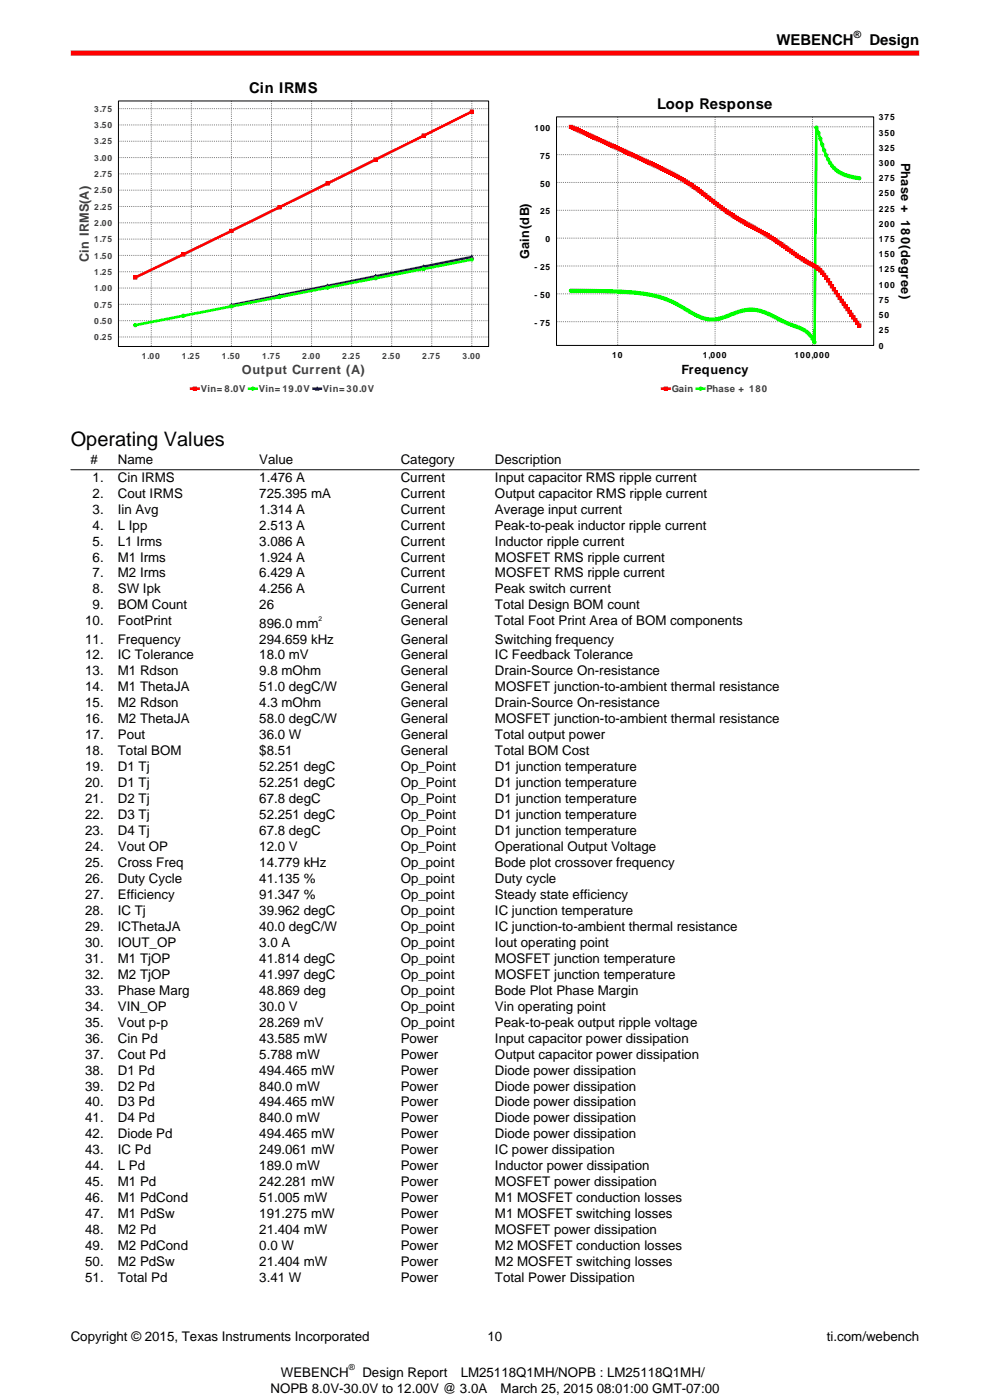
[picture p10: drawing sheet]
<svg xmlns="http://www.w3.org/2000/svg" width="210mm" height="297mm" viewBox="0 0 210 297" stroke-linecap="round" stroke-linejoin="round" font-family="sans-serif">
<defs><g id="words">
<text font-size="4.2" x="15" y="94.7">Operating Values</text>
<g font-size="3.2">
<text x="164.7" y="9.6">WEBENCH</text>
<text x="184.4" y="9.6">Design</text>
</g>
<g font-size="3.1">
<text x="52.9" y="19.7">Cin IRMS</text>
<text x="139.4" y="23.1">Loop Response</text>
</g>
<g font-size="2.8">
<text x="19.2" y="98.5">#</text>
<text x="25" y="98.5">Name</text>
<text x="55" y="98.5">Value</text>
<text x="85" y="98.5">Category</text>
<text x="105" y="98.5">Description</text>
<text x="19.6" y="102.2">1.</text>
<text x="19.6" y="105.6">2.</text>
<text x="25" y="102.2">Cin IRMS</text>
<text x="25" y="105.6">Cout IRMS</text>
<text x="55" y="102.2">1.476 A</text>
<text x="55" y="105.6">725.395 mA</text>
<text x="85" y="102.2">Current</text>
<text x="85" y="105.6">Current</text>
<text x="105" y="102.2">Input capacitor RMS ripple current</text>
<text x="105" y="105.6">Output capacitor RMS ripple current</text>
<text x="19.6" y="109">3.</text>
<text x="19.6" y="112.3">4.</text>
<text x="25" y="109">Iin Avg</text>
<text x="25" y="112.3">L Ipp</text>
<text x="55" y="109">1.314 A</text>
<text x="55" y="112.3">2.513 A</text>
<text x="85" y="109">Current</text>
<text x="85" y="112.3">Current</text>
<text x="105" y="109">Average input current</text>
<text x="105" y="112.3">Peak-to-peak inductor ripple current</text>
<text x="19.6" y="115.7">5.</text>
<text x="19.6" y="119.1">6.</text>
<text x="25" y="115.7">L1 Irms</text>
<text x="25" y="119.1">M1 Irms</text>
<text x="55" y="115.7">3.086 A</text>
<text x="55" y="119.1">1.924 A</text>
<text x="85" y="115.7">Current</text>
<text x="85" y="119.1">Current</text>
<text x="105" y="115.7">Inductor ripple current</text>
<text x="105" y="119.1">MOSFET RMS ripple current</text>
<text x="19.6" y="122.5">7.</text>
<text x="19.6" y="125.9">8.</text>
<text x="25" y="122.5">M2 Irms</text>
<text x="25" y="125.9">SW Ipk</text>
<text x="55" y="122.5">6.429 A</text>
<text x="55" y="125.9">4.256 A</text>
<text x="85" y="122.5">Current</text>
<text x="85" y="125.9">Current</text>
<text x="105" y="122.5">MOSFET RMS ripple current</text>
<text x="105" y="125.9">Peak switch current</text>
<text x="19.6" y="129.3">9.</text>
<text x="25" y="129.3">BOM Count</text>
<text x="55" y="129.3">26</text>
<text x="85" y="129.3">General</text>
<text x="105" y="129.3">Total Design BOM count</text>
<text x="18.1" y="132.7">10.</text>
<text x="18.1" y="136.5">11.</text>
<text x="25" y="132.7">FootPrint</text>
<text x="25" y="136.5">Frequency</text>
<text x="55" y="133.1">896.0 mm</text>
<text x="55" y="136.5">294.659 kHz</text>
<text x="85" y="132.7">General</text>
<text x="85" y="136.5">General</text>
<text x="105" y="132.7">Total Foot Print Area of BOM components</text>
<text x="105" y="136.5">Switching frequency</text>
<text x="18.1" y="139.9">12.</text>
<text x="18.1" y="143.3">13.</text>
<text x="25" y="139.9">IC Tolerance</text>
<text x="25" y="143.3">M1 Rdson</text>
<text x="55" y="139.9">18.0 mV</text>
<text x="55" y="143.3">9.8 mOhm</text>
<text x="85" y="139.9">General</text>
<text x="85" y="143.3">General</text>
<text x="105" y="139.9">IC Feedback Tolerance</text>
<text x="105" y="143.3">Drain-Source On-resistance</text>
<text x="18.1" y="146.7">14.</text>
<text x="25" y="146.7">M1 ThetaJA</text>
<text x="55" y="146.7">51.0 degC/W</text>
<text x="85" y="146.7">General</text>
<text x="105" y="146.7">MOSFET junction-to-ambient thermal resistance</text>
<text x="18.1" y="150.1">15.</text>
<text x="18.1" y="153.5">16.</text>
<text x="25" y="150.1">M2 Rdson</text>
<text x="25" y="153.5">M2 ThetaJA</text>
<text x="55" y="150.1">4.3 mOhm</text>
<text x="55" y="153.5">58.0 degC/W</text>
<text x="85" y="150.1">General</text>
<text x="85" y="153.5">General</text>
<text x="105" y="150.1">Drain-Source On-resistance</text>
<text x="105" y="153.5">MOSFET junction-to-ambient thermal resistance</text>
<text x="18.1" y="156.8">17.</text>
<text x="18.1" y="160.2">18.</text>
<text x="25" y="156.8">Pout</text>
<text x="25" y="160.2">Total BOM</text>
<text x="55" y="156.8">36.0 W</text>
<text x="55" y="160.2">$8.51</text>
<text x="85" y="156.8">General</text>
<text x="85" y="160.2">General</text>
<text x="105" y="156.8">Total output power</text>
<text x="105" y="160.2">Total BOM Cost</text>
<text x="18.1" y="163.6">19.</text>
<text x="18.1" y="167">20.</text>
<text x="25" y="163.6">D1 Tj</text>
<text x="25" y="167">D1 Tj</text>
<text x="55" y="163.6">52.251 degC</text>
<text x="55" y="167">52.251 degC</text>
<text x="85" y="163.6">Op_Point</text>
<text x="85" y="167">Op_Point</text>
<text x="105" y="163.6">D1 junction temperature</text>
<text x="105" y="167">D1 junction temperature</text>
<text x="18.1" y="170.4">21.</text>
<text x="18.1" y="173.8">22.</text>
<text x="25" y="170.4">D2 Tj</text>
<text x="25" y="173.8">D3 Tj</text>
<text x="55" y="170.4">67.8 degC</text>
<text x="55" y="173.8">52.251 degC</text>
<text x="85" y="170.4">Op_Point</text>
<text x="85" y="173.8">Op_Point</text>
<text x="105" y="170.4">D1 junction temperature</text>
<text x="105" y="173.8">D1 junction temperature</text>
<text x="18.1" y="177.2">23.</text>
<text x="25" y="177.2">D4 Tj</text>
<text x="55" y="177.2">67.8 degC</text>
<text x="85" y="177.2">Op_Point</text>
<text x="105" y="177.2">D1 junction temperature</text>
<text x="18.1" y="180.5">24.</text>
<text x="18.1" y="183.9">25.</text>
<text x="25" y="180.5">Vout OP</text>
<text x="25" y="183.9">Cross Freq</text>
<text x="55" y="180.5">12.0 V</text>
<text x="55" y="183.9">14.779 kHz</text>
<text x="85" y="180.5">Op_Point</text>
<text x="85" y="183.9">Op_point</text>
<text x="105" y="180.5">Operational Output Voltage</text>
<text x="105" y="183.9">Bode plot crossover frequency</text>
<text x="18.1" y="187.3">26.</text>
<text x="18.1" y="190.7">27.</text>
<text x="25" y="187.3">Duty Cycle</text>
<text x="25" y="190.7">Efficiency</text>
<text x="55" y="187.3">41.135 %</text>
<text x="55" y="190.7">91.347 %</text>
<text x="85" y="187.3">Op_point</text>
<text x="85" y="190.7">Op_point</text>
<text x="105" y="187.3">Duty cycle</text>
<text x="105" y="190.7">Steady state efficiency</text>
<text x="18.1" y="194.1">28.</text>
<text x="18.1" y="197.5">29.</text>
<text x="25" y="194.1">IC Tj</text>
<text x="25" y="197.5">ICThetaJA</text>
<text x="55" y="194.1">39.962 degC</text>
<text x="55" y="197.5">40.0 degC/W</text>
<text x="85" y="194.1">Op_point</text>
<text x="85" y="197.5">Op_point</text>
<text x="105" y="194.1">IC junction temperature</text>
<text x="105" y="197.5">IC junction-to-ambient thermal resistance</text>
<text x="18.1" y="200.9">30.</text>
<text x="25" y="200.9">IOUT_OP</text>
<text x="55" y="200.9">3.0 A</text>
<text x="85" y="200.9">Op_point</text>
<text x="105" y="200.9">Iout operating point</text>
<text x="18.1" y="204.3">31.</text>
<text x="18.1" y="207.6">32.</text>
<text x="25" y="204.3">M1 TjOP</text>
<text x="25" y="207.6">M2 TjOP</text>
<text x="55" y="204.3">41.814 degC</text>
<text x="55" y="207.6">41.997 degC</text>
<text x="85" y="204.3">Op_point</text>
<text x="85" y="207.6">Op_point</text>
<text x="105" y="204.3">MOSFET junction temperature</text>
<text x="105" y="207.6">MOSFET junction temperature</text>
<text x="18.1" y="211">33.</text>
<text x="18.1" y="214.4">34.</text>
<text x="25" y="211">Phase Marg</text>
<text x="25" y="214.4">VIN_OP</text>
<text x="55" y="211">48.869 deg</text>
<text x="55" y="214.4">30.0 V</text>
<text x="85" y="211">Op_point</text>
<text x="85" y="214.4">Op_point</text>
<text x="105" y="211">Bode Plot Phase Margin</text>
<text x="105" y="214.4">Vin operating point</text>
<text x="18.1" y="217.8">35.</text>
<text x="18.1" y="221.2">36.</text>
<text x="25" y="217.8">Vout p-p</text>
<text x="25" y="221.2">Cin Pd</text>
<text x="55" y="217.8">28.269 mV</text>
<text x="55" y="221.2">43.585 mW</text>
<text x="85" y="217.8">Op_point</text>
<text x="85" y="221.2">Power</text>
<text x="105" y="217.8">Peak-to-peak output ripple voltage</text>
<text x="105" y="221.2">Input capacitor power dissipation</text>
<text x="18.1" y="224.6">37.</text>
<text x="18.1" y="228">38.</text>
<text x="25" y="224.6">Cout Pd</text>
<text x="25" y="228">D1 Pd</text>
<text x="55" y="224.6">5.788 mW</text>
<text x="55" y="228">494.465 mW</text>
<text x="85" y="224.6">Power</text>
<text x="85" y="228">Power</text>
<text x="105" y="224.6">Output capacitor power dissipation</text>
<text x="105" y="228">Diode power dissipation</text>
<text x="18.1" y="231.3">39.</text>
<text x="25" y="231.3">D2 Pd</text>
<text x="55" y="231.3">840.0 mW</text>
<text x="85" y="231.3">Power</text>
<text x="105" y="231.3">Diode power dissipation</text>
<text x="18.1" y="234.7">40.</text>
<text x="18.1" y="238.1">41.</text>
<text x="25" y="234.7">D3 Pd</text>
<text x="25" y="238.1">D4 Pd</text>
<text x="55" y="234.7">494.465 mW</text>
<text x="55" y="238.1">840.0 mW</text>
<text x="85" y="234.7">Power</text>
<text x="85" y="238.1">Power</text>
<text x="105" y="234.7">Diode power dissipation</text>
<text x="105" y="238.1">Diode power dissipation</text>
<text x="18.1" y="241.5">42.</text>
<text x="18.1" y="244.9">43.</text>
<text x="25" y="241.5">Diode Pd</text>
<text x="25" y="244.9">IC Pd</text>
<text x="55" y="241.5">494.465 mW</text>
<text x="55" y="244.9">249.061 mW</text>
<text x="85" y="241.5">Power</text>
<text x="85" y="244.9">Power</text>
<text x="105" y="241.5">Diode power dissipation</text>
<text x="105" y="244.9">IC power dissipation</text>
<text x="18.1" y="248.3">44.</text>
<text x="18.1" y="251.7">45.</text>
<text x="25" y="248.3">L Pd</text>
<text x="25" y="251.7">M1 Pd</text>
<text x="55" y="248.3">189.0 mW</text>
<text x="55" y="251.7">242.281 mW</text>
<text x="85" y="248.3">Power</text>
<text x="85" y="251.7">Power</text>
<text x="105" y="248.3">Inductor power dissipation</text>
<text x="105" y="251.7">MOSFET power dissipation</text>
<text x="18.1" y="255.1">46.</text>
<text x="25" y="255.1">M1 PdCond</text>
<text x="55" y="255.1">51.005 mW</text>
<text x="85" y="255.1">Power</text>
<text x="105" y="255.1">M1 MOSFET conduction losses</text>
<text x="18.1" y="258.4">47.</text>
<text x="18.1" y="261.8">48.</text>
<text x="25" y="258.4">M1 PdSw</text>
<text x="25" y="261.8">M2 Pd</text>
<text x="55" y="258.4">191.275 mW</text>
<text x="55" y="261.8">21.404 mW</text>
<text x="85" y="258.4">Power</text>
<text x="85" y="261.8">Power</text>
<text x="105" y="258.4">M1 MOSFET switching losses</text>
<text x="105" y="261.8">MOSFET power dissipation</text>
<text x="18.1" y="265.2">49.</text>
<text x="18.1" y="268.6">50.</text>
<text x="25" y="265.2">M2 PdCond</text>
<text x="25" y="268.6">M2 PdSw</text>
<text x="55" y="265.2">0.0 W</text>
<text x="55" y="268.6">21.404 mW</text>
<text x="85" y="265.2">Power</text>
<text x="85" y="268.6">Power</text>
<text x="105" y="265.2">M2 MOSFET conduction losses</text>
<text x="105" y="268.6">M2 MOSFET switching losses</text>
<text x="18.1" y="272">51.</text>
<text x="25" y="272">Total Pd</text>
<text x="55" y="272">3.41 W</text>
<text x="85" y="272">Power</text>
<text x="105" y="272">Total Power Dissipation</text>
<text x="15" y="284.4">Copyright © 2015, Texas Instruments Incorporated</text>
<text x="103.4" y="284.4">10</text>
<text x="175.4" y="284.4">ti.com/webench</text>
<text x="59.6" y="292">WEBENCH</text>
<text x="76.9" y="292">Design Report</text>
<text x="97.7" y="292">LM25118Q1MH/NOPB : LM25118Q1MH/</text>
<text x="57.4" y="295.4">NOPB 8.0V-30.0V to 12.00V @ 3.0A</text>
<text x="106.2" y="295.4">March 25, 2015 08:01:00 GMT-07:00</text>
</g>
<g font-size="2.7">
<text x="191.1" y="34.6" transform="rotate(90 191.1 34.6)">Phase + 180(degree)</text>
<text x="112.2" y="54.9" transform="rotate(-90 112.2 54.9)">Gain(dB)</text>
<text x="144.5" y="79.4">Frequency</text>
</g>
<g font-size="2.7" fill="#404040">
<text x="18.9" y="55.6" transform="rotate(-90 18.9 55.6)">Cin IRMS(A)</text>
<text x="51.3" y="79.4">Output Current (A)</text>
</g>
<text font-size="2.1" x="181.1" y="8">®</text>
<g font-size="2" fill="#404040">
<text x="42.6" y="83.2">Vin= 8.0V</text>
<text x="54.9" y="83.2">Vin= 19.0V</text>
<text x="68.5" y="83.2">Vin= 30.0V</text>
<text x="142.5" y="83.2">Gain</text>
<text x="149.9" y="83.2">Phase + 180</text>
</g>
<g font-size="1.8" fill="#404040">
<text x="20" y="23.7">3.75</text>
<text x="20" y="27.2">3.50</text>
<text x="20" y="34.1">3.00</text>
<text x="20" y="30.6">3.25</text>
<text x="20" y="41">2.50</text>
<text x="20" y="37.6">2.75</text>
<text x="20" y="47.9">2.00</text>
<text x="20" y="44.5">2.25</text>
<text x="20" y="51.4">1.75</text>
<text x="20" y="58.3">1.25</text>
<text x="20" y="54.9">1.50</text>
<text x="20" y="65.2">0.75</text>
<text x="20" y="61.8">1.00</text>
<text x="20" y="68.7">0.50</text>
<text x="20" y="72.2">0.25</text>
<text x="30.1" y="76.1">1.00</text>
<text x="38.6" y="76.1">1.25</text>
<text x="47.1" y="76.1">1.50</text>
<text x="55.6" y="76.1">1.75</text>
<text x="64.1" y="76.1">2.00</text>
<text x="72.6" y="76.1">2.25</text>
<text x="81.1" y="76.1">2.50</text>
<text x="89.6" y="76.1">2.75</text>
<text x="98.1" y="76.1">3.00</text>
</g>
<g font-size="1.8">
<text x="113.4" y="27.8">100</text>
<text x="186.4" y="28.7">350</text>
<text x="186.4" y="25.5">375</text>
<text x="114.5" y="33.7">75</text>
<text x="186.4" y="35.2">300</text>
<text x="186.4" y="32">325</text>
<text x="114.5" y="39.6">50</text>
<text x="186.4" y="41.7">250</text>
<text x="186.4" y="38.4">275</text>
<text x="114.5" y="45.5">25</text>
<text x="186.4" y="44.9">225</text>
<text x="115.7" y="51.4">0</text>
<text x="186.4" y="51.3">175</text>
<text x="186.4" y="48.1">200</text>
<text x="113.4" y="57.3">- 25</text>
<text x="186.4" y="57.8">125</text>
<text x="186.4" y="54.6">150</text>
<text x="113.4" y="63.2">- 50</text>
<text x="186.4" y="64.3">75</text>
<text x="186.4" y="61">100</text>
<text x="113.4" y="69.1">- 75</text>
<text x="186.4" y="70.7">25</text>
<text x="186.4" y="67.5">50</text>
<text x="129.8" y="76">10</text>
<text x="149.1" y="76">1,000</text>
<text x="168.6" y="76">100,000</text>
<text x="186.4" y="73.9">0</text>
<text x="74" y="290.6">®</text>
</g>
<text font-size="1.4" x="67.5" y="131.7">2</text>
</g></defs>
<path d="M15 11.3h180" fill="none" stroke="#f00" stroke-width="1.1" stroke-linecap="butt"/>
<g fill="#fff">
<path d="M15 16.6h90v67.5h-90z"/>
<path d="M40.2 80.9h39.6v3.1h-39.6z"/>
</g>
<path d="M40.5 82.5h1.6" fill="none" stroke="#f00" stroke-width=".56"/>
<path d="M41 82.1h.7v.7h-.7z" fill="#f00"/>
<path d="M41 82.1h.7v.7h-.7z" fill="none" stroke="#f00" stroke-width=".21"/>
<path d="M52.9 82.5h1.5" fill="none" stroke="#0f0" stroke-width=".56"/>
<circle cx="53.6" cy="82.5" r=".34" fill="#0f0"/>
<circle cx="53.6" cy="82.5" r=".34" fill="none" stroke="#0f0" stroke-width=".21"/>
<path d="M66.5 82.5h1.6" fill="none" stroke="#00f" stroke-width=".56"/>
<path d="M67.3 82.1l.3 .7h-.7z" fill="#00f"/>
<path d="M67.3 82.1l.3 .7h-.7z" fill="none" stroke="#00f" stroke-width=".21"/>
<path d="M25.1 21.4h78.5v52.1h-78.5z" fill="#fff"/>
<g fill="none" stroke="#808080" stroke-width=".21" stroke-dasharray=".2 .2" stroke-linecap="butt">
<path d="M25.1 36.9h78.5M25.1 33.4h78.5M25.1 30h78.5M25.1 26.5h78.5M25.1 23h78.5M32.1 21.4v52.1M40.6 21.4v52.1M49.1 21.4v52.1M57.6 21.4v52.1M66.1 21.4v52.1M74.6 21.4v52.1M83.1 21.4v52.1"/>
<path d="M91.6 21.4v52.1M100.1 21.4v52.1M25.1 57.6h78.5M25.1 54.2h78.5M25.1 50.7h78.5M25.1 47.3h78.5M25.1 43.8h78.5M25.1 40.3h78.5M25.1 71.5h78.5M25.1 68h78.5M25.1 64.6h78.5M25.1 61.1h78.5"/>
</g>
<path d="M100.1 54.5l-51 10.2" fill="none" stroke="#00f" stroke-width=".56"/>
<path d="M100.1 55.1l-71.4 13.9" fill="none" stroke="#0f0" stroke-width=".56"/>
<path d="M100.1 23.7l-40.8 20.3-30.6 14.9" fill="none" stroke="#f00" stroke-width=".56"/>
<path d="M49.1 64.4l.3 .7h-.6z" fill="#00f"/>
<path d="M49.1 64.4l.3 .7h-.6z" fill="none" stroke="#00f" stroke-width=".21"/>
<path d="M59.3 62.4l.3 .6h-.6z" fill="#00f"/>
<path d="M59.3 62.4l.3 .6h-.6z" fill="none" stroke="#00f" stroke-width=".21"/>
<path d="M69.5 60.3l.3 .7h-.7z" fill="#00f"/>
<path d="M69.5 60.3l.3 .7h-.7z" fill="none" stroke="#00f" stroke-width=".21"/>
<path d="M79.7 58.3l.3 .6h-.7z" fill="#00f"/>
<path d="M79.7 58.3l.3 .6h-.7z" fill="none" stroke="#00f" stroke-width=".21"/>
<path d="M89.9 56.2l.3 .7h-.7z" fill="#00f"/>
<path d="M89.9 56.2l.3 .7h-.7z" fill="none" stroke="#00f" stroke-width=".21"/>
<path d="M100.1 54.2l.3 .7h-.7z" fill="#00f"/>
<path d="M100.1 54.2l.3 .7h-.7z" fill="none" stroke="#00f" stroke-width=".21"/>
<circle cx="28.7" cy="69" r=".34" fill="#0f0"/>
<circle cx="28.7" cy="69" r=".34" fill="none" stroke="#0f0" stroke-width=".21"/>
<circle cx="38.9" cy="67" r=".34" fill="#0f0"/>
<circle cx="38.9" cy="67" r=".34" fill="none" stroke="#0f0" stroke-width=".21"/>
<circle cx="49.1" cy="65" r=".34" fill="#0f0"/>
<circle cx="49.1" cy="65" r=".34" fill="none" stroke="#0f0" stroke-width=".21"/>
<circle cx="59.3" cy="63" r=".34" fill="#0f0"/>
<circle cx="59.3" cy="63" r=".34" fill="none" stroke="#0f0" stroke-width=".21"/>
<circle cx="69.5" cy="61" r=".34" fill="#0f0"/>
<circle cx="69.5" cy="61" r=".34" fill="none" stroke="#0f0" stroke-width=".21"/>
<circle cx="79.7" cy="59" r=".34" fill="#0f0"/>
<circle cx="79.7" cy="59" r=".34" fill="none" stroke="#0f0" stroke-width=".21"/>
<circle cx="89.9" cy="57" r=".34" fill="#0f0"/>
<circle cx="89.9" cy="57" r=".34" fill="none" stroke="#0f0" stroke-width=".21"/>
<circle cx="100.1" cy="55.1" r=".34" fill="#0f0"/>
<circle cx="100.1" cy="55.1" r=".34" fill="none" stroke="#0f0" stroke-width=".21"/>
<path d="M28.4 58.5h.6v.7h-.6z" fill="#f00"/>
<path d="M28.4 58.5h.6v.7h-.6z" fill="none" stroke="#f00" stroke-width=".21"/>
<path d="M38.6 53.6h.6v.7h-.6z" fill="#f00"/>
<path d="M38.6 53.6h.6v.7h-.6z" fill="none" stroke="#f00" stroke-width=".21"/>
<path d="M48.8 48.7h.6v.6h-.6z" fill="#f00"/>
<path d="M48.8 48.7h.6v.6h-.6z" fill="none" stroke="#f00" stroke-width=".21"/>
<path d="M59 43.6h.6v.7h-.6z" fill="#f00"/>
<path d="M59 43.6h.6v.7h-.6z" fill="none" stroke="#f00" stroke-width=".21"/>
<path d="M69.1 38.6h.7v.7h-.7z" fill="#f00"/>
<path d="M69.1 38.6h.7v.7h-.7z" fill="none" stroke="#f00" stroke-width=".21"/>
<path d="M79.3 33.5h.7v.7h-.7z" fill="#f00"/>
<path d="M79.3 33.5h.7v.7h-.7z" fill="none" stroke="#f00" stroke-width=".21"/>
<path d="M89.5 28.4h.7v.7h-.7z" fill="#f00"/>
<path d="M89.5 28.4h.7v.7h-.7z" fill="none" stroke="#f00" stroke-width=".21"/>
<path d="M99.7 23.3h.7v.7h-.7z" fill="#f00"/>
<path d="M99.7 23.3h.7v.7h-.7z" fill="none" stroke="#f00" stroke-width=".21"/>
<path d="M25.1 21.4h78.5v52.1h-78.5z" fill="none" stroke="#000" stroke-width=".21"/>
<g fill="#fff">
<path d="M105 16.6h90v67.5h-90z"/>
<path d="M140.1 80.9h23.2v3.1h-23.2z"/>
</g>
<path d="M140.5 82.5h1.5" fill="none" stroke="#f00" stroke-width=".56"/>
<path d="M140.9 82.1h.7v.7h-.7z" fill="#f00"/>
<path d="M140.9 82.1h.7v.7h-.7z" fill="none" stroke="#f00" stroke-width=".21"/>
<path d="M147.8 82.5h1.6" fill="none" stroke="#0f0" stroke-width=".56"/>
<circle cx="148.6" cy="82.5" r=".34" fill="#0f0"/>
<circle cx="148.6" cy="82.5" r=".34" fill="none" stroke="#0f0" stroke-width=".21"/>
<path d="M118 24.8h67.3v48.5h-67.3z" fill="#fff"/>
<path d="M118 38.7h67.3M118 32.8h67.3M118 26.9h67.3M131 24.8v48.5M151.7 24.8v48.5M172.3 24.8v48.5M118 56.4h67.3M118 50.5h67.3M118 44.6h67.3M118 68.2h67.3M118 62.3h67.3" fill="none" stroke="#808080" stroke-width=".21" stroke-dasharray=".2 .2" stroke-linecap="butt"/>
<path d="M182.3 37.8a7.7 7.7 0 0 1-7.5-5.9l-1.6-4.8-.4 45.5a6.2 6.2 0 0 0-4.6-3.6l-1.2-.4a29.2 29.2 0 0 0-6.6-2.8 11.2 11.2 0 0 0-6.2 1.3 7.5 7.5 0 0 1-7.9-1 25.1 25.1 0 0 0-14.4-4.2l-10.8-.2" fill="none" stroke="#0f0" stroke-width=".56"/>
<circle cx="121.1" cy="61.7" r=".34" fill="#0f0"/>
<circle cx="121.1" cy="61.7" r=".34" fill="none" stroke="#0f0" stroke-width=".21"/>
<circle cx="121.5" cy="61.7" r=".34" fill="#0f0"/>
<circle cx="121.5" cy="61.7" r=".34" fill="none" stroke="#0f0" stroke-width=".21"/>
<circle cx="121.9" cy="61.7" r=".34" fill="#0f0"/>
<circle cx="121.9" cy="61.7" r=".34" fill="none" stroke="#0f0" stroke-width=".21"/>
<circle cx="122.3" cy="61.7" r=".34" fill="#0f0"/>
<circle cx="122.3" cy="61.7" r=".34" fill="none" stroke="#0f0" stroke-width=".21"/>
<circle cx="122.8" cy="61.7" r=".34" fill="#0f0"/>
<circle cx="122.8" cy="61.7" r=".34" fill="none" stroke="#0f0" stroke-width=".21"/>
<circle cx="123.2" cy="61.7" r=".34" fill="#0f0"/>
<circle cx="123.2" cy="61.7" r=".34" fill="none" stroke="#0f0" stroke-width=".21"/>
<circle cx="123.6" cy="61.7" r=".34" fill="#0f0"/>
<circle cx="123.6" cy="61.7" r=".34" fill="none" stroke="#0f0" stroke-width=".21"/>
<circle cx="124" cy="61.7" r=".34" fill="#0f0"/>
<circle cx="124" cy="61.7" r=".34" fill="none" stroke="#0f0" stroke-width=".21"/>
<circle cx="124.4" cy="61.7" r=".34" fill="#0f0"/>
<circle cx="124.4" cy="61.7" r=".34" fill="none" stroke="#0f0" stroke-width=".21"/>
<circle cx="124.8" cy="61.7" r=".34" fill="#0f0"/>
<circle cx="124.8" cy="61.7" r=".34" fill="none" stroke="#0f0" stroke-width=".21"/>
<circle cx="125.2" cy="61.7" r=".34" fill="#0f0"/>
<circle cx="125.2" cy="61.7" r=".34" fill="none" stroke="#0f0" stroke-width=".21"/>
<circle cx="125.7" cy="61.7" r=".34" fill="#0f0"/>
<circle cx="125.7" cy="61.7" r=".34" fill="none" stroke="#0f0" stroke-width=".21"/>
<circle cx="126.1" cy="61.7" r=".34" fill="#0f0"/>
<circle cx="126.1" cy="61.7" r=".34" fill="none" stroke="#0f0" stroke-width=".21"/>
<circle cx="126.5" cy="61.7" r=".34" fill="#0f0"/>
<circle cx="126.5" cy="61.7" r=".34" fill="none" stroke="#0f0" stroke-width=".21"/>
<circle cx="126.9" cy="61.7" r=".34" fill="#0f0"/>
<circle cx="126.9" cy="61.7" r=".34" fill="none" stroke="#0f0" stroke-width=".21"/>
<circle cx="127.3" cy="61.7" r=".34" fill="#0f0"/>
<circle cx="127.3" cy="61.7" r=".34" fill="none" stroke="#0f0" stroke-width=".21"/>
<circle cx="127.7" cy="61.7" r=".34" fill="#0f0"/>
<circle cx="127.7" cy="61.7" r=".34" fill="none" stroke="#0f0" stroke-width=".21"/>
<circle cx="128.1" cy="61.8" r=".34" fill="#0f0"/>
<circle cx="128.1" cy="61.8" r=".34" fill="none" stroke="#0f0" stroke-width=".21"/>
<circle cx="128.5" cy="61.8" r=".34" fill="#0f0"/>
<circle cx="128.5" cy="61.8" r=".34" fill="none" stroke="#0f0" stroke-width=".21"/>
<circle cx="129" cy="61.8" r=".34" fill="#0f0"/>
<circle cx="129" cy="61.8" r=".34" fill="none" stroke="#0f0" stroke-width=".21"/>
<circle cx="129.4" cy="61.8" r=".34" fill="#0f0"/>
<circle cx="129.4" cy="61.8" r=".34" fill="none" stroke="#0f0" stroke-width=".21"/>
<circle cx="129.8" cy="61.8" r=".34" fill="#0f0"/>
<circle cx="129.8" cy="61.8" r=".34" fill="none" stroke="#0f0" stroke-width=".21"/>
<circle cx="130.2" cy="61.8" r=".34" fill="#0f0"/>
<circle cx="130.2" cy="61.8" r=".34" fill="none" stroke="#0f0" stroke-width=".21"/>
<circle cx="130.6" cy="61.8" r=".34" fill="#0f0"/>
<circle cx="130.6" cy="61.8" r=".34" fill="none" stroke="#0f0" stroke-width=".21"/>
<circle cx="131" cy="61.8" r=".34" fill="#0f0"/>
<circle cx="131" cy="61.8" r=".34" fill="none" stroke="#0f0" stroke-width=".21"/>
<circle cx="131.4" cy="61.9" r=".34" fill="#0f0"/>
<circle cx="131.4" cy="61.9" r=".34" fill="none" stroke="#0f0" stroke-width=".21"/>
<circle cx="131.9" cy="61.9" r=".34" fill="#0f0"/>
<circle cx="131.9" cy="61.9" r=".34" fill="none" stroke="#0f0" stroke-width=".21"/>
<circle cx="132.3" cy="61.9" r=".34" fill="#0f0"/>
<circle cx="132.3" cy="61.9" r=".34" fill="none" stroke="#0f0" stroke-width=".21"/>
<circle cx="132.7" cy="61.9" r=".34" fill="#0f0"/>
<circle cx="132.7" cy="61.9" r=".34" fill="none" stroke="#0f0" stroke-width=".21"/>
<circle cx="133.1" cy="62" r=".34" fill="#0f0"/>
<circle cx="133.1" cy="62" r=".34" fill="none" stroke="#0f0" stroke-width=".21"/>
<circle cx="133.5" cy="62" r=".34" fill="#0f0"/>
<circle cx="133.5" cy="62" r=".34" fill="none" stroke="#0f0" stroke-width=".21"/>
<circle cx="133.9" cy="62" r=".34" fill="#0f0"/>
<circle cx="133.9" cy="62" r=".34" fill="none" stroke="#0f0" stroke-width=".21"/>
<circle cx="134.3" cy="62.1" r=".34" fill="#0f0"/>
<circle cx="134.3" cy="62.1" r=".34" fill="none" stroke="#0f0" stroke-width=".21"/>
<circle cx="134.7" cy="62.1" r=".34" fill="#0f0"/>
<circle cx="134.7" cy="62.1" r=".34" fill="none" stroke="#0f0" stroke-width=".21"/>
<circle cx="135.2" cy="62.1" r=".34" fill="#0f0"/>
<circle cx="135.2" cy="62.1" r=".34" fill="none" stroke="#0f0" stroke-width=".21"/>
<circle cx="135.6" cy="62.2" r=".34" fill="#0f0"/>
<circle cx="135.6" cy="62.2" r=".34" fill="none" stroke="#0f0" stroke-width=".21"/>
<circle cx="136" cy="62.2" r=".34" fill="#0f0"/>
<circle cx="136" cy="62.2" r=".34" fill="none" stroke="#0f0" stroke-width=".21"/>
<circle cx="136.4" cy="62.3" r=".34" fill="#0f0"/>
<circle cx="136.4" cy="62.3" r=".34" fill="none" stroke="#0f0" stroke-width=".21"/>
<circle cx="136.8" cy="62.3" r=".34" fill="#0f0"/>
<circle cx="136.8" cy="62.3" r=".34" fill="none" stroke="#0f0" stroke-width=".21"/>
<circle cx="137.2" cy="62.4" r=".34" fill="#0f0"/>
<circle cx="137.2" cy="62.4" r=".34" fill="none" stroke="#0f0" stroke-width=".21"/>
<circle cx="137.6" cy="62.5" r=".34" fill="#0f0"/>
<circle cx="137.6" cy="62.5" r=".34" fill="none" stroke="#0f0" stroke-width=".21"/>
<circle cx="138.1" cy="62.6" r=".34" fill="#0f0"/>
<circle cx="138.1" cy="62.6" r=".34" fill="none" stroke="#0f0" stroke-width=".21"/>
<circle cx="138.5" cy="62.7" r=".34" fill="#0f0"/>
<circle cx="138.5" cy="62.7" r=".34" fill="none" stroke="#0f0" stroke-width=".21"/>
<circle cx="138.9" cy="62.7" r=".34" fill="#0f0"/>
<circle cx="138.9" cy="62.7" r=".34" fill="none" stroke="#0f0" stroke-width=".21"/>
<circle cx="139.3" cy="62.8" r=".34" fill="#0f0"/>
<circle cx="139.3" cy="62.8" r=".34" fill="none" stroke="#0f0" stroke-width=".21"/>
<circle cx="139.7" cy="63" r=".34" fill="#0f0"/>
<circle cx="139.7" cy="63" r=".34" fill="none" stroke="#0f0" stroke-width=".21"/>
<circle cx="140.1" cy="63.1" r=".34" fill="#0f0"/>
<circle cx="140.1" cy="63.1" r=".34" fill="none" stroke="#0f0" stroke-width=".21"/>
<circle cx="140.5" cy="63.2" r=".34" fill="#0f0"/>
<circle cx="140.5" cy="63.2" r=".34" fill="none" stroke="#0f0" stroke-width=".21"/>
<circle cx="140.9" cy="63.4" r=".34" fill="#0f0"/>
<circle cx="140.9" cy="63.4" r=".34" fill="none" stroke="#0f0" stroke-width=".21"/>
<circle cx="141.4" cy="63.5" r=".34" fill="#0f0"/>
<circle cx="141.4" cy="63.5" r=".34" fill="none" stroke="#0f0" stroke-width=".21"/>
<circle cx="141.8" cy="63.7" r=".34" fill="#0f0"/>
<circle cx="141.8" cy="63.7" r=".34" fill="none" stroke="#0f0" stroke-width=".21"/>
<circle cx="142.2" cy="63.8" r=".34" fill="#0f0"/>
<circle cx="142.2" cy="63.8" r=".34" fill="none" stroke="#0f0" stroke-width=".21"/>
<circle cx="142.6" cy="64" r=".34" fill="#0f0"/>
<circle cx="142.6" cy="64" r=".34" fill="none" stroke="#0f0" stroke-width=".21"/>
<circle cx="143" cy="64.2" r=".34" fill="#0f0"/>
<circle cx="143" cy="64.2" r=".34" fill="none" stroke="#0f0" stroke-width=".21"/>
<circle cx="143.4" cy="64.4" r=".34" fill="#0f0"/>
<circle cx="143.4" cy="64.4" r=".34" fill="none" stroke="#0f0" stroke-width=".21"/>
<circle cx="143.8" cy="64.7" r=".34" fill="#0f0"/>
<circle cx="143.8" cy="64.7" r=".34" fill="none" stroke="#0f0" stroke-width=".21"/>
<circle cx="144.2" cy="64.9" r=".34" fill="#0f0"/>
<circle cx="144.2" cy="64.9" r=".34" fill="none" stroke="#0f0" stroke-width=".21"/>
<circle cx="144.7" cy="65.1" r=".34" fill="#0f0"/>
<circle cx="144.7" cy="65.1" r=".34" fill="none" stroke="#0f0" stroke-width=".21"/>
<circle cx="145.1" cy="65.4" r=".34" fill="#0f0"/>
<circle cx="145.1" cy="65.4" r=".34" fill="none" stroke="#0f0" stroke-width=".21"/>
<circle cx="145.5" cy="65.6" r=".34" fill="#0f0"/>
<circle cx="145.5" cy="65.6" r=".34" fill="none" stroke="#0f0" stroke-width=".21"/>
<circle cx="145.9" cy="65.9" r=".34" fill="#0f0"/>
<circle cx="145.9" cy="65.9" r=".34" fill="none" stroke="#0f0" stroke-width=".21"/>
<circle cx="146.3" cy="66.1" r=".34" fill="#0f0"/>
<circle cx="146.3" cy="66.1" r=".34" fill="none" stroke="#0f0" stroke-width=".21"/>
<circle cx="146.7" cy="66.4" r=".34" fill="#0f0"/>
<circle cx="146.7" cy="66.4" r=".34" fill="none" stroke="#0f0" stroke-width=".21"/>
<circle cx="147.1" cy="66.6" r=".34" fill="#0f0"/>
<circle cx="147.1" cy="66.6" r=".34" fill="none" stroke="#0f0" stroke-width=".21"/>
<circle cx="147.6" cy="66.8" r=".34" fill="#0f0"/>
<circle cx="147.6" cy="66.8" r=".34" fill="none" stroke="#0f0" stroke-width=".21"/>
<circle cx="148" cy="67" r=".34" fill="#0f0"/>
<circle cx="148" cy="67" r=".34" fill="none" stroke="#0f0" stroke-width=".21"/>
<circle cx="148.4" cy="67.2" r=".34" fill="#0f0"/>
<circle cx="148.4" cy="67.2" r=".34" fill="none" stroke="#0f0" stroke-width=".21"/>
<circle cx="148.8" cy="67.4" r=".34" fill="#0f0"/>
<circle cx="148.8" cy="67.4" r=".34" fill="none" stroke="#0f0" stroke-width=".21"/>
<circle cx="149.2" cy="67.5" r=".34" fill="#0f0"/>
<circle cx="149.2" cy="67.5" r=".34" fill="none" stroke="#0f0" stroke-width=".21"/>
<circle cx="149.6" cy="67.6" r=".34" fill="#0f0"/>
<circle cx="149.6" cy="67.6" r=".34" fill="none" stroke="#0f0" stroke-width=".21"/>
<circle cx="150" cy="67.7" r=".34" fill="#0f0"/>
<circle cx="150" cy="67.7" r=".34" fill="none" stroke="#0f0" stroke-width=".21"/>
<circle cx="150.4" cy="67.8" r=".34" fill="#0f0"/>
<circle cx="150.4" cy="67.8" r=".34" fill="none" stroke="#0f0" stroke-width=".21"/>
<circle cx="150.9" cy="67.8" r=".34" fill="#0f0"/>
<circle cx="150.9" cy="67.8" r=".34" fill="none" stroke="#0f0" stroke-width=".21"/>
<circle cx="151.3" cy="67.8" r=".34" fill="#0f0"/>
<circle cx="151.3" cy="67.8" r=".34" fill="none" stroke="#0f0" stroke-width=".21"/>
<circle cx="151.7" cy="67.7" r=".34" fill="#0f0"/>
<circle cx="151.7" cy="67.7" r=".34" fill="none" stroke="#0f0" stroke-width=".21"/>
<circle cx="152.1" cy="67.7" r=".34" fill="#0f0"/>
<circle cx="152.1" cy="67.7" r=".34" fill="none" stroke="#0f0" stroke-width=".21"/>
<circle cx="152.5" cy="67.6" r=".34" fill="#0f0"/>
<circle cx="152.5" cy="67.6" r=".34" fill="none" stroke="#0f0" stroke-width=".21"/>
<circle cx="152.9" cy="67.5" r=".34" fill="#0f0"/>
<circle cx="152.9" cy="67.5" r=".34" fill="none" stroke="#0f0" stroke-width=".21"/>
<circle cx="153.3" cy="67.4" r=".34" fill="#0f0"/>
<circle cx="153.3" cy="67.4" r=".34" fill="none" stroke="#0f0" stroke-width=".21"/>
<circle cx="153.8" cy="67.2" r=".34" fill="#0f0"/>
<circle cx="153.8" cy="67.2" r=".34" fill="none" stroke="#0f0" stroke-width=".21"/>
<circle cx="154.2" cy="67.1" r=".34" fill="#0f0"/>
<circle cx="154.2" cy="67.1" r=".34" fill="none" stroke="#0f0" stroke-width=".21"/>
<circle cx="154.6" cy="66.9" r=".34" fill="#0f0"/>
<circle cx="154.6" cy="66.9" r=".34" fill="none" stroke="#0f0" stroke-width=".21"/>
<circle cx="155" cy="66.8" r=".34" fill="#0f0"/>
<circle cx="155" cy="66.8" r=".34" fill="none" stroke="#0f0" stroke-width=".21"/>
<circle cx="155.4" cy="66.6" r=".34" fill="#0f0"/>
<circle cx="155.4" cy="66.6" r=".34" fill="none" stroke="#0f0" stroke-width=".21"/>
<circle cx="155.8" cy="66.4" r=".34" fill="#0f0"/>
<circle cx="155.8" cy="66.4" r=".34" fill="none" stroke="#0f0" stroke-width=".21"/>
<circle cx="156.2" cy="66.3" r=".34" fill="#0f0"/>
<circle cx="156.2" cy="66.3" r=".34" fill="none" stroke="#0f0" stroke-width=".21"/>
<circle cx="156.6" cy="66.2" r=".34" fill="#0f0"/>
<circle cx="156.6" cy="66.2" r=".34" fill="none" stroke="#0f0" stroke-width=".21"/>
<circle cx="157.1" cy="66" r=".34" fill="#0f0"/>
<circle cx="157.1" cy="66" r=".34" fill="none" stroke="#0f0" stroke-width=".21"/>
<circle cx="157.5" cy="65.9" r=".34" fill="#0f0"/>
<circle cx="157.5" cy="65.9" r=".34" fill="none" stroke="#0f0" stroke-width=".21"/>
<circle cx="157.9" cy="65.8" r=".34" fill="#0f0"/>
<circle cx="157.9" cy="65.8" r=".34" fill="none" stroke="#0f0" stroke-width=".21"/>
<circle cx="158.3" cy="65.8" r=".34" fill="#0f0"/>
<circle cx="158.3" cy="65.8" r=".34" fill="none" stroke="#0f0" stroke-width=".21"/>
<circle cx="158.7" cy="65.7" r=".34" fill="#0f0"/>
<circle cx="158.7" cy="65.7" r=".34" fill="none" stroke="#0f0" stroke-width=".21"/>
<circle cx="159.1" cy="65.7" r=".34" fill="#0f0"/>
<circle cx="159.1" cy="65.7" r=".34" fill="none" stroke="#0f0" stroke-width=".21"/>
<circle cx="159.5" cy="65.7" r=".34" fill="#0f0"/>
<circle cx="159.5" cy="65.7" r=".34" fill="none" stroke="#0f0" stroke-width=".21"/>
<circle cx="160" cy="65.7" r=".34" fill="#0f0"/>
<circle cx="160" cy="65.7" r=".34" fill="none" stroke="#0f0" stroke-width=".21"/>
<circle cx="160.4" cy="65.8" r=".34" fill="#0f0"/>
<circle cx="160.4" cy="65.8" r=".34" fill="none" stroke="#0f0" stroke-width=".21"/>
<circle cx="160.8" cy="65.8" r=".34" fill="#0f0"/>
<circle cx="160.8" cy="65.8" r=".34" fill="none" stroke="#0f0" stroke-width=".21"/>
<circle cx="161.2" cy="65.9" r=".34" fill="#0f0"/>
<circle cx="161.2" cy="65.9" r=".34" fill="none" stroke="#0f0" stroke-width=".21"/>
<circle cx="161.6" cy="66.1" r=".34" fill="#0f0"/>
<circle cx="161.6" cy="66.1" r=".34" fill="none" stroke="#0f0" stroke-width=".21"/>
<circle cx="162" cy="66.2" r=".34" fill="#0f0"/>
<circle cx="162" cy="66.2" r=".34" fill="none" stroke="#0f0" stroke-width=".21"/>
<circle cx="162.4" cy="66.4" r=".34" fill="#0f0"/>
<circle cx="162.4" cy="66.4" r=".34" fill="none" stroke="#0f0" stroke-width=".21"/>
<circle cx="162.8" cy="66.5" r=".34" fill="#0f0"/>
<circle cx="162.8" cy="66.5" r=".34" fill="none" stroke="#0f0" stroke-width=".21"/>
<circle cx="163.3" cy="66.7" r=".34" fill="#0f0"/>
<circle cx="163.3" cy="66.7" r=".34" fill="none" stroke="#0f0" stroke-width=".21"/>
<circle cx="163.7" cy="66.9" r=".34" fill="#0f0"/>
<circle cx="163.7" cy="66.9" r=".34" fill="none" stroke="#0f0" stroke-width=".21"/>
<circle cx="164.1" cy="67.1" r=".34" fill="#0f0"/>
<circle cx="164.1" cy="67.1" r=".34" fill="none" stroke="#0f0" stroke-width=".21"/>
<circle cx="164.5" cy="67.3" r=".34" fill="#0f0"/>
<circle cx="164.5" cy="67.3" r=".34" fill="none" stroke="#0f0" stroke-width=".21"/>
<circle cx="164.9" cy="67.6" r=".34" fill="#0f0"/>
<circle cx="164.9" cy="67.6" r=".34" fill="none" stroke="#0f0" stroke-width=".21"/>
<circle cx="165.3" cy="67.8" r=".34" fill="#0f0"/>
<circle cx="165.3" cy="67.8" r=".34" fill="none" stroke="#0f0" stroke-width=".21"/>
<circle cx="165.7" cy="68" r=".34" fill="#0f0"/>
<circle cx="165.7" cy="68" r=".34" fill="none" stroke="#0f0" stroke-width=".21"/>
<circle cx="166.2" cy="68.2" r=".34" fill="#0f0"/>
<circle cx="166.2" cy="68.2" r=".34" fill="none" stroke="#0f0" stroke-width=".21"/>
<circle cx="166.6" cy="68.4" r=".34" fill="#0f0"/>
<circle cx="166.6" cy="68.4" r=".34" fill="none" stroke="#0f0" stroke-width=".21"/>
<circle cx="167" cy="68.6" r=".34" fill="#0f0"/>
<circle cx="167" cy="68.6" r=".34" fill="none" stroke="#0f0" stroke-width=".21"/>
<circle cx="167.4" cy="68.7" r=".34" fill="#0f0"/>
<circle cx="167.4" cy="68.7" r=".34" fill="none" stroke="#0f0" stroke-width=".21"/>
<circle cx="167.8" cy="68.9" r=".34" fill="#0f0"/>
<circle cx="167.8" cy="68.9" r=".34" fill="none" stroke="#0f0" stroke-width=".21"/>
<circle cx="168.2" cy="69" r=".34" fill="#0f0"/>
<circle cx="168.2" cy="69" r=".34" fill="none" stroke="#0f0" stroke-width=".21"/>
<circle cx="168.6" cy="69.2" r=".34" fill="#0f0"/>
<circle cx="168.6" cy="69.2" r=".34" fill="none" stroke="#0f0" stroke-width=".21"/>
<circle cx="169" cy="69.3" r=".34" fill="#0f0"/>
<circle cx="169" cy="69.3" r=".34" fill="none" stroke="#0f0" stroke-width=".21"/>
<circle cx="169.5" cy="69.5" r=".34" fill="#0f0"/>
<circle cx="169.5" cy="69.5" r=".34" fill="none" stroke="#0f0" stroke-width=".21"/>
<circle cx="169.9" cy="69.7" r=".34" fill="#0f0"/>
<circle cx="169.9" cy="69.7" r=".34" fill="none" stroke="#0f0" stroke-width=".21"/>
<circle cx="170.3" cy="69.9" r=".34" fill="#0f0"/>
<circle cx="170.3" cy="69.9" r=".34" fill="none" stroke="#0f0" stroke-width=".21"/>
<circle cx="170.7" cy="70.1" r=".34" fill="#0f0"/>
<circle cx="170.7" cy="70.1" r=".34" fill="none" stroke="#0f0" stroke-width=".21"/>
<circle cx="171.1" cy="70.4" r=".34" fill="#0f0"/>
<circle cx="171.1" cy="70.4" r=".34" fill="none" stroke="#0f0" stroke-width=".21"/>
<circle cx="171.5" cy="70.8" r=".34" fill="#0f0"/>
<circle cx="171.5" cy="70.8" r=".34" fill="none" stroke="#0f0" stroke-width=".21"/>
<circle cx="171.9" cy="71.2" r=".34" fill="#0f0"/>
<circle cx="171.9" cy="71.2" r=".34" fill="none" stroke="#0f0" stroke-width=".21"/>
<circle cx="172.3" cy="71.8" r=".34" fill="#0f0"/>
<circle cx="172.3" cy="71.8" r=".34" fill="none" stroke="#0f0" stroke-width=".21"/>
<circle cx="172.8" cy="72.6" r=".34" fill="#0f0"/>
<circle cx="172.8" cy="72.6" r=".34" fill="none" stroke="#0f0" stroke-width=".21"/>
<circle cx="173.2" cy="27.1" r=".34" fill="#0f0"/>
<circle cx="173.2" cy="27.1" r=".34" fill="none" stroke="#0f0" stroke-width=".21"/>
<circle cx="173.6" cy="28.2" r=".34" fill="#0f0"/>
<circle cx="173.6" cy="28.2" r=".34" fill="none" stroke="#0f0" stroke-width=".21"/>
<circle cx="174" cy="29.4" r=".34" fill="#0f0"/>
<circle cx="174" cy="29.4" r=".34" fill="none" stroke="#0f0" stroke-width=".21"/>
<circle cx="174.4" cy="30.7" r=".34" fill="#0f0"/>
<circle cx="174.4" cy="30.7" r=".34" fill="none" stroke="#0f0" stroke-width=".21"/>
<circle cx="174.8" cy="31.9" r=".34" fill="#0f0"/>
<circle cx="174.8" cy="31.9" r=".34" fill="none" stroke="#0f0" stroke-width=".21"/>
<circle cx="175.2" cy="32.9" r=".34" fill="#0f0"/>
<circle cx="175.2" cy="32.9" r=".34" fill="none" stroke="#0f0" stroke-width=".21"/>
<circle cx="175.7" cy="33.8" r=".34" fill="#0f0"/>
<circle cx="175.7" cy="33.8" r=".34" fill="none" stroke="#0f0" stroke-width=".21"/>
<circle cx="176.1" cy="34.6" r=".34" fill="#0f0"/>
<circle cx="176.1" cy="34.6" r=".34" fill="none" stroke="#0f0" stroke-width=".21"/>
<circle cx="176.5" cy="35.1" r=".34" fill="#0f0"/>
<circle cx="176.5" cy="35.1" r=".34" fill="none" stroke="#0f0" stroke-width=".21"/>
<circle cx="176.9" cy="35.6" r=".34" fill="#0f0"/>
<circle cx="176.9" cy="35.6" r=".34" fill="none" stroke="#0f0" stroke-width=".21"/>
<circle cx="177.3" cy="36" r=".34" fill="#0f0"/>
<circle cx="177.3" cy="36" r=".34" fill="none" stroke="#0f0" stroke-width=".21"/>
<circle cx="177.7" cy="36.3" r=".34" fill="#0f0"/>
<circle cx="177.7" cy="36.3" r=".34" fill="none" stroke="#0f0" stroke-width=".21"/>
<circle cx="178.1" cy="36.6" r=".34" fill="#0f0"/>
<circle cx="178.1" cy="36.6" r=".34" fill="none" stroke="#0f0" stroke-width=".21"/>
<circle cx="178.5" cy="36.8" r=".34" fill="#0f0"/>
<circle cx="178.5" cy="36.8" r=".34" fill="none" stroke="#0f0" stroke-width=".21"/>
<circle cx="179" cy="37" r=".34" fill="#0f0"/>
<circle cx="179" cy="37" r=".34" fill="none" stroke="#0f0" stroke-width=".21"/>
<circle cx="179.4" cy="37.2" r=".34" fill="#0f0"/>
<circle cx="179.4" cy="37.2" r=".34" fill="none" stroke="#0f0" stroke-width=".21"/>
<circle cx="179.8" cy="37.3" r=".34" fill="#0f0"/>
<circle cx="179.8" cy="37.3" r=".34" fill="none" stroke="#0f0" stroke-width=".21"/>
<circle cx="180.2" cy="37.4" r=".34" fill="#0f0"/>
<circle cx="180.2" cy="37.4" r=".34" fill="none" stroke="#0f0" stroke-width=".21"/>
<circle cx="180.6" cy="37.5" r=".34" fill="#0f0"/>
<circle cx="180.6" cy="37.5" r=".34" fill="none" stroke="#0f0" stroke-width=".21"/>
<circle cx="181" cy="37.6" r=".34" fill="#0f0"/>
<circle cx="181" cy="37.6" r=".34" fill="none" stroke="#0f0" stroke-width=".21"/>
<circle cx="181.4" cy="37.7" r=".34" fill="#0f0"/>
<circle cx="181.4" cy="37.7" r=".34" fill="none" stroke="#0f0" stroke-width=".21"/>
<circle cx="181.9" cy="37.8" r=".34" fill="#0f0"/>
<circle cx="181.9" cy="37.8" r=".34" fill="none" stroke="#0f0" stroke-width=".21"/>
<circle cx="182.3" cy="37.8" r=".34" fill="#0f0"/>
<circle cx="182.3" cy="37.8" r=".34" fill="none" stroke="#0f0" stroke-width=".21"/>
<path d="M121.1 26.9l19.8 9.1a43.8 43.8 0 0 1 9.1 5.8l1.3 .9a69.7 69.7 0 0 0 11.5 7.3l2.5 1.6a70.4 70.4 0 0 0 8.3 5.4 41 41 0 0 1 4.9 6.8l3.8 5.3" fill="none" stroke="#f00" stroke-width=".56"/>
<path d="M120.8 26.6h.6v.6h-.6z" fill="#f00"/>
<path d="M120.8 26.6h.6v.6h-.6z" fill="none" stroke="#f00" stroke-width=".21"/>
<path d="M121.2 26.8h.7v.6h-.7z" fill="#f00"/>
<path d="M121.2 26.8h.7v.6h-.7z" fill="none" stroke="#f00" stroke-width=".21"/>
<path d="M121.6 26.9h.7v.7h-.7z" fill="#f00"/>
<path d="M121.6 26.9h.7v.7h-.7z" fill="none" stroke="#f00" stroke-width=".21"/>
<path d="M122 27.1h.7v.7h-.7z" fill="#f00"/>
<path d="M122 27.1h.7v.7h-.7z" fill="none" stroke="#f00" stroke-width=".21"/>
<path d="M122.4 27.3h.7v.7h-.7z" fill="#f00"/>
<path d="M122.4 27.3h.7v.7h-.7z" fill="none" stroke="#f00" stroke-width=".21"/>
<path d="M122.8 27.5h.7v.7h-.7z" fill="#f00"/>
<path d="M122.8 27.5h.7v.7h-.7z" fill="none" stroke="#f00" stroke-width=".21"/>
<path d="M123.2 27.7h.7v.7h-.7z" fill="#f00"/>
<path d="M123.2 27.7h.7v.7h-.7z" fill="none" stroke="#f00" stroke-width=".21"/>
<path d="M123.7 27.9h.6v.7h-.6z" fill="#f00"/>
<path d="M123.7 27.9h.6v.7h-.6z" fill="none" stroke="#f00" stroke-width=".21"/>
<path d="M124.1 28.1h.7v.7h-.7z" fill="#f00"/>
<path d="M124.1 28.1h.7v.7h-.7z" fill="none" stroke="#f00" stroke-width=".21"/>
<path d="M124.5 28.3h.7v.6h-.7z" fill="#f00"/>
<path d="M124.5 28.3h.7v.6h-.7z" fill="none" stroke="#f00" stroke-width=".21"/>
<path d="M124.9 28.5h.7v.6h-.7z" fill="#f00"/>
<path d="M124.9 28.5h.7v.6h-.7z" fill="none" stroke="#f00" stroke-width=".21"/>
<path d="M125.3 28.6h.7v.7h-.7z" fill="#f00"/>
<path d="M125.3 28.6h.7v.7h-.7z" fill="none" stroke="#f00" stroke-width=".21"/>
<path d="M125.7 28.8h.7v.7h-.7z" fill="#f00"/>
<path d="M125.7 28.8h.7v.7h-.7z" fill="none" stroke="#f00" stroke-width=".21"/>
<path d="M126.1 29h.7v.7h-.7z" fill="#f00"/>
<path d="M126.1 29h.7v.7h-.7z" fill="none" stroke="#f00" stroke-width=".21"/>
<path d="M126.6 29.2h.6v.7h-.6z" fill="#f00"/>
<path d="M126.6 29.2h.6v.7h-.6z" fill="none" stroke="#f00" stroke-width=".21"/>
<path d="M127 29.4h.6v.7h-.6z" fill="#f00"/>
<path d="M127 29.4h.6v.7h-.6z" fill="none" stroke="#f00" stroke-width=".21"/>
<path d="M127.4 29.6h.7v.7h-.7z" fill="#f00"/>
<path d="M127.4 29.6h.7v.7h-.7z" fill="none" stroke="#f00" stroke-width=".21"/>
<path d="M127.8 29.8h.7v.7h-.7z" fill="#f00"/>
<path d="M127.8 29.8h.7v.7h-.7z" fill="none" stroke="#f00" stroke-width=".21"/>
<path d="M128.2 30h.7v.6h-.7z" fill="#f00"/>
<path d="M128.2 30h.7v.6h-.7z" fill="none" stroke="#f00" stroke-width=".21"/>
<path d="M128.6 30.2h.7v.6h-.7z" fill="#f00"/>
<path d="M128.6 30.2h.7v.6h-.7z" fill="none" stroke="#f00" stroke-width=".21"/>
<path d="M129 30.3h.7v.7h-.7z" fill="#f00"/>
<path d="M129 30.3h.7v.7h-.7z" fill="none" stroke="#f00" stroke-width=".21"/>
<path d="M129.4 30.5h.7v.7h-.7z" fill="#f00"/>
<path d="M129.4 30.5h.7v.7h-.7z" fill="none" stroke="#f00" stroke-width=".21"/>
<path d="M129.9 30.7h.6v.7h-.6z" fill="#f00"/>
<path d="M129.9 30.7h.6v.7h-.6z" fill="none" stroke="#f00" stroke-width=".21"/>
<path d="M130.3 30.9h.6v.7h-.6z" fill="#f00"/>
<path d="M130.3 30.9h.6v.7h-.6z" fill="none" stroke="#f00" stroke-width=".21"/>
<path d="M130.7 31.1h.7v.7h-.7z" fill="#f00"/>
<path d="M130.7 31.1h.7v.7h-.7z" fill="none" stroke="#f00" stroke-width=".21"/>
<path d="M131.1 31.3h.7v.7h-.7z" fill="#f00"/>
<path d="M131.1 31.3h.7v.7h-.7z" fill="none" stroke="#f00" stroke-width=".21"/>
<path d="M131.5 31.5h.7v.7h-.7z" fill="#f00"/>
<path d="M131.5 31.5h.7v.7h-.7z" fill="none" stroke="#f00" stroke-width=".21"/>
<path d="M131.9 31.7h.7v.6h-.7z" fill="#f00"/>
<path d="M131.9 31.7h.7v.6h-.7z" fill="none" stroke="#f00" stroke-width=".21"/>
<path d="M132.3 31.9h.7v.6h-.7z" fill="#f00"/>
<path d="M132.3 31.9h.7v.6h-.7z" fill="none" stroke="#f00" stroke-width=".21"/>
<path d="M132.8 32h.6v.7h-.6z" fill="#f00"/>
<path d="M132.8 32h.6v.7h-.6z" fill="none" stroke="#f00" stroke-width=".21"/>
<path d="M133.2 32.2h.6v.7h-.6z" fill="#f00"/>
<path d="M133.2 32.2h.6v.7h-.6z" fill="none" stroke="#f00" stroke-width=".21"/>
<path d="M133.6 32.4h.7v.7h-.7z" fill="#f00"/>
<path d="M133.6 32.4h.7v.7h-.7z" fill="none" stroke="#f00" stroke-width=".21"/>
<path d="M134 32.6h.7v.7h-.7z" fill="#f00"/>
<path d="M134 32.6h.7v.7h-.7z" fill="none" stroke="#f00" stroke-width=".21"/>
<path d="M134.4 32.8h.7v.7h-.7z" fill="#f00"/>
<path d="M134.4 32.8h.7v.7h-.7z" fill="none" stroke="#f00" stroke-width=".21"/>
<path d="M134.8 33h.7v.7h-.7z" fill="#f00"/>
<path d="M134.8 33h.7v.7h-.7z" fill="none" stroke="#f00" stroke-width=".21"/>
<path d="M135.2 33.2h.7v.7h-.7z" fill="#f00"/>
<path d="M135.2 33.2h.7v.7h-.7z" fill="none" stroke="#f00" stroke-width=".21"/>
<path d="M135.6 33.4h.7v.7h-.7z" fill="#f00"/>
<path d="M135.6 33.4h.7v.7h-.7z" fill="none" stroke="#f00" stroke-width=".21"/>
<path d="M136.1 33.6h.6v.6h-.6z" fill="#f00"/>
<path d="M136.1 33.6h.6v.6h-.6z" fill="none" stroke="#f00" stroke-width=".21"/>
<path d="M136.5 33.8h.6v.6h-.6z" fill="#f00"/>
<path d="M136.5 33.8h.6v.6h-.6z" fill="none" stroke="#f00" stroke-width=".21"/>
<path d="M136.9 34h.7v.6h-.7z" fill="#f00"/>
<path d="M136.9 34h.7v.6h-.7z" fill="none" stroke="#f00" stroke-width=".21"/>
<path d="M137.3 34.1h.7v.7h-.7z" fill="#f00"/>
<path d="M137.3 34.1h.7v.7h-.7z" fill="none" stroke="#f00" stroke-width=".21"/>
<path d="M137.7 34.3h.7v.7h-.7z" fill="#f00"/>
<path d="M137.7 34.3h.7v.7h-.7z" fill="none" stroke="#f00" stroke-width=".21"/>
<path d="M138.1 34.5h.7v.7h-.7z" fill="#f00"/>
<path d="M138.1 34.5h.7v.7h-.7z" fill="none" stroke="#f00" stroke-width=".21"/>
<path d="M138.5 34.7h.7v.7h-.7z" fill="#f00"/>
<path d="M138.5 34.7h.7v.7h-.7z" fill="none" stroke="#f00" stroke-width=".21"/>
<path d="M139 34.9h.6v.7h-.6z" fill="#f00"/>
<path d="M139 34.9h.6v.7h-.6z" fill="none" stroke="#f00" stroke-width=".21"/>
<path d="M139.4 35.1h.6v.7h-.6z" fill="#f00"/>
<path d="M139.4 35.1h.6v.7h-.6z" fill="none" stroke="#f00" stroke-width=".21"/>
<path d="M139.8 35.3h.7v.7h-.7z" fill="#f00"/>
<path d="M139.8 35.3h.7v.7h-.7z" fill="none" stroke="#f00" stroke-width=".21"/>
<path d="M140.2 35.5h.7v.7h-.7z" fill="#f00"/>
<path d="M140.2 35.5h.7v.7h-.7z" fill="none" stroke="#f00" stroke-width=".21"/>
<path d="M140.6 35.7h.7v.7h-.7z" fill="#f00"/>
<path d="M140.6 35.7h.7v.7h-.7z" fill="none" stroke="#f00" stroke-width=".21"/>
<path d="M141 35.9h.7v.7h-.7z" fill="#f00"/>
<path d="M141 35.9h.7v.7h-.7z" fill="none" stroke="#f00" stroke-width=".21"/>
<path d="M141.4 36.1h.7v.7h-.7z" fill="#f00"/>
<path d="M141.4 36.1h.7v.7h-.7z" fill="none" stroke="#f00" stroke-width=".21"/>
<path d="M141.8 36.3h.7v.7h-.7z" fill="#f00"/>
<path d="M141.8 36.3h.7v.7h-.7z" fill="none" stroke="#f00" stroke-width=".21"/>
<path d="M142.3 36.5h.6v.7h-.6z" fill="#f00"/>
<path d="M142.3 36.5h.6v.7h-.6z" fill="none" stroke="#f00" stroke-width=".21"/>
<path d="M142.7 36.8h.6v.6h-.6z" fill="#f00"/>
<path d="M142.7 36.8h.6v.6h-.6z" fill="none" stroke="#f00" stroke-width=".21"/>
<path d="M143.1 37h.7v.7h-.7z" fill="#f00"/>
<path d="M143.1 37h.7v.7h-.7z" fill="none" stroke="#f00" stroke-width=".21"/>
<path d="M143.5 37.2h.7v.7h-.7z" fill="#f00"/>
<path d="M143.5 37.2h.7v.7h-.7z" fill="none" stroke="#f00" stroke-width=".21"/>
<path d="M143.9 37.4h.7v.7h-.7z" fill="#f00"/>
<path d="M143.9 37.4h.7v.7h-.7z" fill="none" stroke="#f00" stroke-width=".21"/>
<path d="M144.3 37.7h.7v.7h-.7z" fill="#f00"/>
<path d="M144.3 37.7h.7v.7h-.7z" fill="none" stroke="#f00" stroke-width=".21"/>
<path d="M144.7 37.9h.7v.7h-.7z" fill="#f00"/>
<path d="M144.7 37.9h.7v.7h-.7z" fill="none" stroke="#f00" stroke-width=".21"/>
<path d="M145.2 38.2h.6v.6h-.6z" fill="#f00"/>
<path d="M145.2 38.2h.6v.6h-.6z" fill="none" stroke="#f00" stroke-width=".21"/>
<path d="M145.6 38.4h.6v.7h-.6z" fill="#f00"/>
<path d="M145.6 38.4h.6v.7h-.6z" fill="none" stroke="#f00" stroke-width=".21"/>
<path d="M146 38.7h.7v.7h-.7z" fill="#f00"/>
<path d="M146 38.7h.7v.7h-.7z" fill="none" stroke="#f00" stroke-width=".21"/>
<path d="M146.4 39h.7v.7h-.7z" fill="#f00"/>
<path d="M146.4 39h.7v.7h-.7z" fill="none" stroke="#f00" stroke-width=".21"/>
<path d="M146.8 39.3h.7v.6h-.7z" fill="#f00"/>
<path d="M146.8 39.3h.7v.6h-.7z" fill="none" stroke="#f00" stroke-width=".21"/>
<path d="M147.2 39.6h.7v.6h-.7z" fill="#f00"/>
<path d="M147.2 39.6h.7v.6h-.7z" fill="none" stroke="#f00" stroke-width=".21"/>
<path d="M147.6 39.8h.7v.7h-.7z" fill="#f00"/>
<path d="M147.6 39.8h.7v.7h-.7z" fill="none" stroke="#f00" stroke-width=".21"/>
<path d="M148 40.2h.7v.6h-.7z" fill="#f00"/>
<path d="M148 40.2h.7v.6h-.7z" fill="none" stroke="#f00" stroke-width=".21"/>
<path d="M148.5 40.5h.6v.6h-.6z" fill="#f00"/>
<path d="M148.5 40.5h.6v.6h-.6z" fill="none" stroke="#f00" stroke-width=".21"/>
<path d="M148.9 40.8h.6v.7h-.6z" fill="#f00"/>
<path d="M148.9 40.8h.6v.7h-.6z" fill="none" stroke="#f00" stroke-width=".21"/>
<path d="M149.3 41.1h.7v.7h-.7z" fill="#f00"/>
<path d="M149.3 41.1h.7v.7h-.7z" fill="none" stroke="#f00" stroke-width=".21"/>
<path d="M149.7 41.4h.7v.7h-.7z" fill="#f00"/>
<path d="M149.7 41.4h.7v.7h-.7z" fill="none" stroke="#f00" stroke-width=".21"/>
<path d="M150.1 41.7h.7v.7h-.7z" fill="#f00"/>
<path d="M150.1 41.7h.7v.7h-.7z" fill="none" stroke="#f00" stroke-width=".21"/>
<path d="M150.5 42.1h.7v.6h-.7z" fill="#f00"/>
<path d="M150.5 42.1h.7v.6h-.7z" fill="none" stroke="#f00" stroke-width=".21"/>
<path d="M150.9 42.4h.7v.7h-.7z" fill="#f00"/>
<path d="M150.9 42.4h.7v.7h-.7z" fill="none" stroke="#f00" stroke-width=".21"/>
<path d="M151.3 42.7h.7v.7h-.7z" fill="#f00"/>
<path d="M151.3 42.7h.7v.7h-.7z" fill="none" stroke="#f00" stroke-width=".21"/>
<path d="M151.8 43h.6v.7h-.6z" fill="#f00"/>
<path d="M151.8 43h.6v.7h-.6z" fill="none" stroke="#f00" stroke-width=".21"/>
<path d="M152.2 43.3h.7v.7h-.7z" fill="#f00"/>
<path d="M152.2 43.3h.7v.7h-.7z" fill="none" stroke="#f00" stroke-width=".21"/>
<path d="M152.6 43.6h.7v.7h-.7z" fill="#f00"/>
<path d="M152.6 43.6h.7v.7h-.7z" fill="none" stroke="#f00" stroke-width=".21"/>
<path d="M153 44h.7v.6h-.7z" fill="#f00"/>
<path d="M153 44h.7v.6h-.7z" fill="none" stroke="#f00" stroke-width=".21"/>
<path d="M153.4 44.2h.7v.7h-.7z" fill="#f00"/>
<path d="M153.4 44.2h.7v.7h-.7z" fill="none" stroke="#f00" stroke-width=".21"/>
<path d="M153.8 44.5h.7v.7h-.7z" fill="#f00"/>
<path d="M153.8 44.5h.7v.7h-.7z" fill="none" stroke="#f00" stroke-width=".21"/>
<path d="M154.2 44.8h.7v.7h-.7z" fill="#f00"/>
<path d="M154.2 44.8h.7v.7h-.7z" fill="none" stroke="#f00" stroke-width=".21"/>
<path d="M154.7 45.1h.6v.7h-.6z" fill="#f00"/>
<path d="M154.7 45.1h.6v.7h-.6z" fill="none" stroke="#f00" stroke-width=".21"/>
<path d="M155.1 45.4h.6v.6h-.6z" fill="#f00"/>
<path d="M155.1 45.4h.6v.6h-.6z" fill="none" stroke="#f00" stroke-width=".21"/>
<path d="M155.5 45.6h.7v.7h-.7z" fill="#f00"/>
<path d="M155.5 45.6h.7v.7h-.7z" fill="none" stroke="#f00" stroke-width=".21"/>
<path d="M155.9 45.9h.7v.7h-.7z" fill="#f00"/>
<path d="M155.9 45.9h.7v.7h-.7z" fill="none" stroke="#f00" stroke-width=".21"/>
<path d="M156.3 46.1h.7v.7h-.7z" fill="#f00"/>
<path d="M156.3 46.1h.7v.7h-.7z" fill="none" stroke="#f00" stroke-width=".21"/>
<path d="M156.7 46.4h.7v.7h-.7z" fill="#f00"/>
<path d="M156.7 46.4h.7v.7h-.7z" fill="none" stroke="#f00" stroke-width=".21"/>
<path d="M157.1 46.6h.7v.7h-.7z" fill="#f00"/>
<path d="M157.1 46.6h.7v.7h-.7z" fill="none" stroke="#f00" stroke-width=".21"/>
<path d="M157.5 46.8h.7v.7h-.7z" fill="#f00"/>
<path d="M157.5 46.8h.7v.7h-.7z" fill="none" stroke="#f00" stroke-width=".21"/>
<path d="M158 47.1h.6v.7h-.6z" fill="#f00"/>
<path d="M158 47.1h.6v.7h-.6z" fill="none" stroke="#f00" stroke-width=".21"/>
<path d="M158.4 47.3h.6v.7h-.6z" fill="#f00"/>
<path d="M158.4 47.3h.6v.7h-.6z" fill="none" stroke="#f00" stroke-width=".21"/>
<path d="M158.8 47.5h.7v.7h-.7z" fill="#f00"/>
<path d="M158.8 47.5h.7v.7h-.7z" fill="none" stroke="#f00" stroke-width=".21"/>
<path d="M159.2 47.8h.7v.6h-.7z" fill="#f00"/>
<path d="M159.2 47.8h.7v.6h-.7z" fill="none" stroke="#f00" stroke-width=".21"/>
<path d="M159.6 48h.7v.7h-.7z" fill="#f00"/>
<path d="M159.6 48h.7v.7h-.7z" fill="none" stroke="#f00" stroke-width=".21"/>
<path d="M160 48.2h.7v.7h-.7z" fill="#f00"/>
<path d="M160 48.2h.7v.7h-.7z" fill="none" stroke="#f00" stroke-width=".21"/>
<path d="M160.4 48.4h.7v.7h-.7z" fill="#f00"/>
<path d="M160.4 48.4h.7v.7h-.7z" fill="none" stroke="#f00" stroke-width=".21"/>
<path d="M160.9 48.7h.6v.6h-.6z" fill="#f00"/>
<path d="M160.9 48.7h.6v.6h-.6z" fill="none" stroke="#f00" stroke-width=".21"/>
<path d="M161.3 48.9h.6v.7h-.6z" fill="#f00"/>
<path d="M161.3 48.9h.6v.7h-.6z" fill="none" stroke="#f00" stroke-width=".21"/>
<path d="M161.7 49.1h.7v.7h-.7z" fill="#f00"/>
<path d="M161.7 49.1h.7v.7h-.7z" fill="none" stroke="#f00" stroke-width=".21"/>
<path d="M162.1 49.4h.7v.6h-.7z" fill="#f00"/>
<path d="M162.1 49.4h.7v.6h-.7z" fill="none" stroke="#f00" stroke-width=".21"/>
<path d="M162.5 49.6h.7v.7h-.7z" fill="#f00"/>
<path d="M162.5 49.6h.7v.7h-.7z" fill="none" stroke="#f00" stroke-width=".21"/>
<path d="M162.9 49.9h.7v.6h-.7z" fill="#f00"/>
<path d="M162.9 49.9h.7v.6h-.7z" fill="none" stroke="#f00" stroke-width=".21"/>
<path d="M163.3 50.1h.7v.7h-.7z" fill="#f00"/>
<path d="M163.3 50.1h.7v.7h-.7z" fill="none" stroke="#f00" stroke-width=".21"/>
<path d="M163.7 50.4h.7v.7h-.7z" fill="#f00"/>
<path d="M163.7 50.4h.7v.7h-.7z" fill="none" stroke="#f00" stroke-width=".21"/>
<path d="M164.2 50.7h.6v.6h-.6z" fill="#f00"/>
<path d="M164.2 50.7h.6v.6h-.6z" fill="none" stroke="#f00" stroke-width=".21"/>
<path d="M164.6 50.9h.6v.7h-.6z" fill="#f00"/>
<path d="M164.6 50.9h.6v.7h-.6z" fill="none" stroke="#f00" stroke-width=".21"/>
<path d="M165 51.2h.7v.7h-.7z" fill="#f00"/>
<path d="M165 51.2h.7v.7h-.7z" fill="none" stroke="#f00" stroke-width=".21"/>
<path d="M165.4 51.5h.7v.7h-.7z" fill="#f00"/>
<path d="M165.4 51.5h.7v.7h-.7z" fill="none" stroke="#f00" stroke-width=".21"/>
<path d="M165.8 51.8h.7v.7h-.7z" fill="#f00"/>
<path d="M165.8 51.8h.7v.7h-.7z" fill="none" stroke="#f00" stroke-width=".21"/>
<path d="M166.2 52.1h.7v.7h-.7z" fill="#f00"/>
<path d="M166.2 52.1h.7v.7h-.7z" fill="none" stroke="#f00" stroke-width=".21"/>
<path d="M166.6 52.4h.7v.7h-.7z" fill="#f00"/>
<path d="M166.6 52.4h.7v.7h-.7z" fill="none" stroke="#f00" stroke-width=".21"/>
<path d="M167.1 52.7h.6v.7h-.6z" fill="#f00"/>
<path d="M167.1 52.7h.6v.7h-.6z" fill="none" stroke="#f00" stroke-width=".21"/>
<path d="M167.5 53h.6v.7h-.6z" fill="#f00"/>
<path d="M167.5 53h.6v.7h-.6z" fill="none" stroke="#f00" stroke-width=".21"/>
<path d="M167.9 53.3h.7v.7h-.7z" fill="#f00"/>
<path d="M167.9 53.3h.7v.7h-.7z" fill="none" stroke="#f00" stroke-width=".21"/>
<path d="M168.3 53.6h.7v.7h-.7z" fill="#f00"/>
<path d="M168.3 53.6h.7v.7h-.7z" fill="none" stroke="#f00" stroke-width=".21"/>
<path d="M168.7 53.9h.7v.6h-.7z" fill="#f00"/>
<path d="M168.7 53.9h.7v.6h-.7z" fill="none" stroke="#f00" stroke-width=".21"/>
<path d="M169.1 54.1h.7v.7h-.7z" fill="#f00"/>
<path d="M169.1 54.1h.7v.7h-.7z" fill="none" stroke="#f00" stroke-width=".21"/>
<path d="M169.5 54.4h.7v.7h-.7z" fill="#f00"/>
<path d="M169.5 54.4h.7v.7h-.7z" fill="none" stroke="#f00" stroke-width=".21"/>
<path d="M169.9 54.7h.7v.7h-.7z" fill="#f00"/>
<path d="M169.9 54.7h.7v.7h-.7z" fill="none" stroke="#f00" stroke-width=".21"/>
<path d="M170.4 54.9h.6v.7h-.6z" fill="#f00"/>
<path d="M170.4 54.9h.6v.7h-.6z" fill="none" stroke="#f00" stroke-width=".21"/>
<path d="M170.8 55.2h.6v.7h-.6z" fill="#f00"/>
<path d="M170.8 55.2h.6v.7h-.6z" fill="none" stroke="#f00" stroke-width=".21"/>
<path d="M171.2 55.4h.7v.7h-.7z" fill="#f00"/>
<path d="M171.2 55.4h.7v.7h-.7z" fill="none" stroke="#f00" stroke-width=".21"/>
<path d="M171.6 55.6h.7v.7h-.7z" fill="#f00"/>
<path d="M171.6 55.6h.7v.7h-.7z" fill="none" stroke="#f00" stroke-width=".21"/>
<path d="M172 55.9h.7v.6h-.7z" fill="#f00"/>
<path d="M172 55.9h.7v.6h-.7z" fill="none" stroke="#f00" stroke-width=".21"/>
<path d="M172.4 56.1h.7v.7h-.7z" fill="#f00"/>
<path d="M172.4 56.1h.7v.7h-.7z" fill="none" stroke="#f00" stroke-width=".21"/>
<path d="M172.8 56.4h.7v.6h-.7z" fill="#f00"/>
<path d="M172.8 56.4h.7v.6h-.7z" fill="none" stroke="#f00" stroke-width=".21"/>
<path d="M173.3 56.7h.6v.6h-.6z" fill="#f00"/>
<path d="M173.3 56.7h.6v.6h-.6z" fill="none" stroke="#f00" stroke-width=".21"/>
<path d="M173.7 57h.6v.7h-.6z" fill="#f00"/>
<path d="M173.7 57h.6v.7h-.6z" fill="none" stroke="#f00" stroke-width=".21"/>
<path d="M174.1 57.5h.7v.6h-.7z" fill="#f00"/>
<path d="M174.1 57.5h.7v.6h-.7z" fill="none" stroke="#f00" stroke-width=".21"/>
<path d="M174.5 58h.7v.7h-.7z" fill="#f00"/>
<path d="M174.5 58h.7v.7h-.7z" fill="none" stroke="#f00" stroke-width=".21"/>
<path d="M174.9 58.6h.7v.6h-.7z" fill="#f00"/>
<path d="M174.9 58.6h.7v.6h-.7z" fill="none" stroke="#f00" stroke-width=".21"/>
<path d="M175.3 59.2h.7v.6h-.7z" fill="#f00"/>
<path d="M175.3 59.2h.7v.6h-.7z" fill="none" stroke="#f00" stroke-width=".21"/>
<path d="M175.7 59.8h.7v.6h-.7z" fill="#f00"/>
<path d="M175.7 59.8h.7v.6h-.7z" fill="none" stroke="#f00" stroke-width=".21"/>
<path d="M176.1 60.4h.7v.7h-.7z" fill="#f00"/>
<path d="M176.1 60.4h.7v.7h-.7z" fill="none" stroke="#f00" stroke-width=".21"/>
<path d="M176.6 61h.6v.7h-.6z" fill="#f00"/>
<path d="M176.6 61h.6v.7h-.6z" fill="none" stroke="#f00" stroke-width=".21"/>
<path d="M177 61.6h.6v.7h-.6z" fill="#f00"/>
<path d="M177 61.6h.6v.7h-.6z" fill="none" stroke="#f00" stroke-width=".21"/>
<path d="M177.4 62.3h.7v.6h-.7z" fill="#f00"/>
<path d="M177.4 62.3h.7v.6h-.7z" fill="none" stroke="#f00" stroke-width=".21"/>
<path d="M177.8 62.9h.7v.6h-.7z" fill="#f00"/>
<path d="M177.8 62.9h.7v.6h-.7z" fill="none" stroke="#f00" stroke-width=".21"/>
<path d="M178.2 63.5h.7v.6h-.7z" fill="#f00"/>
<path d="M178.2 63.5h.7v.6h-.7z" fill="none" stroke="#f00" stroke-width=".21"/>
<path d="M178.6 64.1h.7v.6h-.7z" fill="#f00"/>
<path d="M178.6 64.1h.7v.6h-.7z" fill="none" stroke="#f00" stroke-width=".21"/>
<path d="M179 64.7h.7v.6h-.7z" fill="#f00"/>
<path d="M179 64.7h.7v.6h-.7z" fill="none" stroke="#f00" stroke-width=".21"/>
<path d="M179.4 65.3h.7v.6h-.7z" fill="#f00"/>
<path d="M179.4 65.3h.7v.6h-.7z" fill="none" stroke="#f00" stroke-width=".21"/>
<path d="M179.9 65.8h.6v.7h-.6z" fill="#f00"/>
<path d="M179.9 65.8h.6v.7h-.6z" fill="none" stroke="#f00" stroke-width=".21"/>
<path d="M180.3 66.4h.7v.7h-.7z" fill="#f00"/>
<path d="M180.3 66.4h.7v.7h-.7z" fill="none" stroke="#f00" stroke-width=".21"/>
<path d="M180.7 67h.7v.7h-.7z" fill="#f00"/>
<path d="M180.7 67h.7v.7h-.7z" fill="none" stroke="#f00" stroke-width=".21"/>
<path d="M181.1 67.6h.7v.7h-.7z" fill="#f00"/>
<path d="M181.1 67.6h.7v.7h-.7z" fill="none" stroke="#f00" stroke-width=".21"/>
<path d="M181.5 68.2h.7v.6h-.7z" fill="#f00"/>
<path d="M181.5 68.2h.7v.6h-.7z" fill="none" stroke="#f00" stroke-width=".21"/>
<path d="M181.9 68.7h.7v.7h-.7z" fill="#f00"/>
<path d="M181.9 68.7h.7v.7h-.7z" fill="none" stroke="#f00" stroke-width=".21"/>
<path d="M118 24.8h67.3v48.5h-67.3z" fill="none" stroke="#000" stroke-width=".21"/>
<path d="M15 99.6h180" fill="none" stroke="#444" stroke-width=".26"/>
<use href="#words"/>
</svg>
